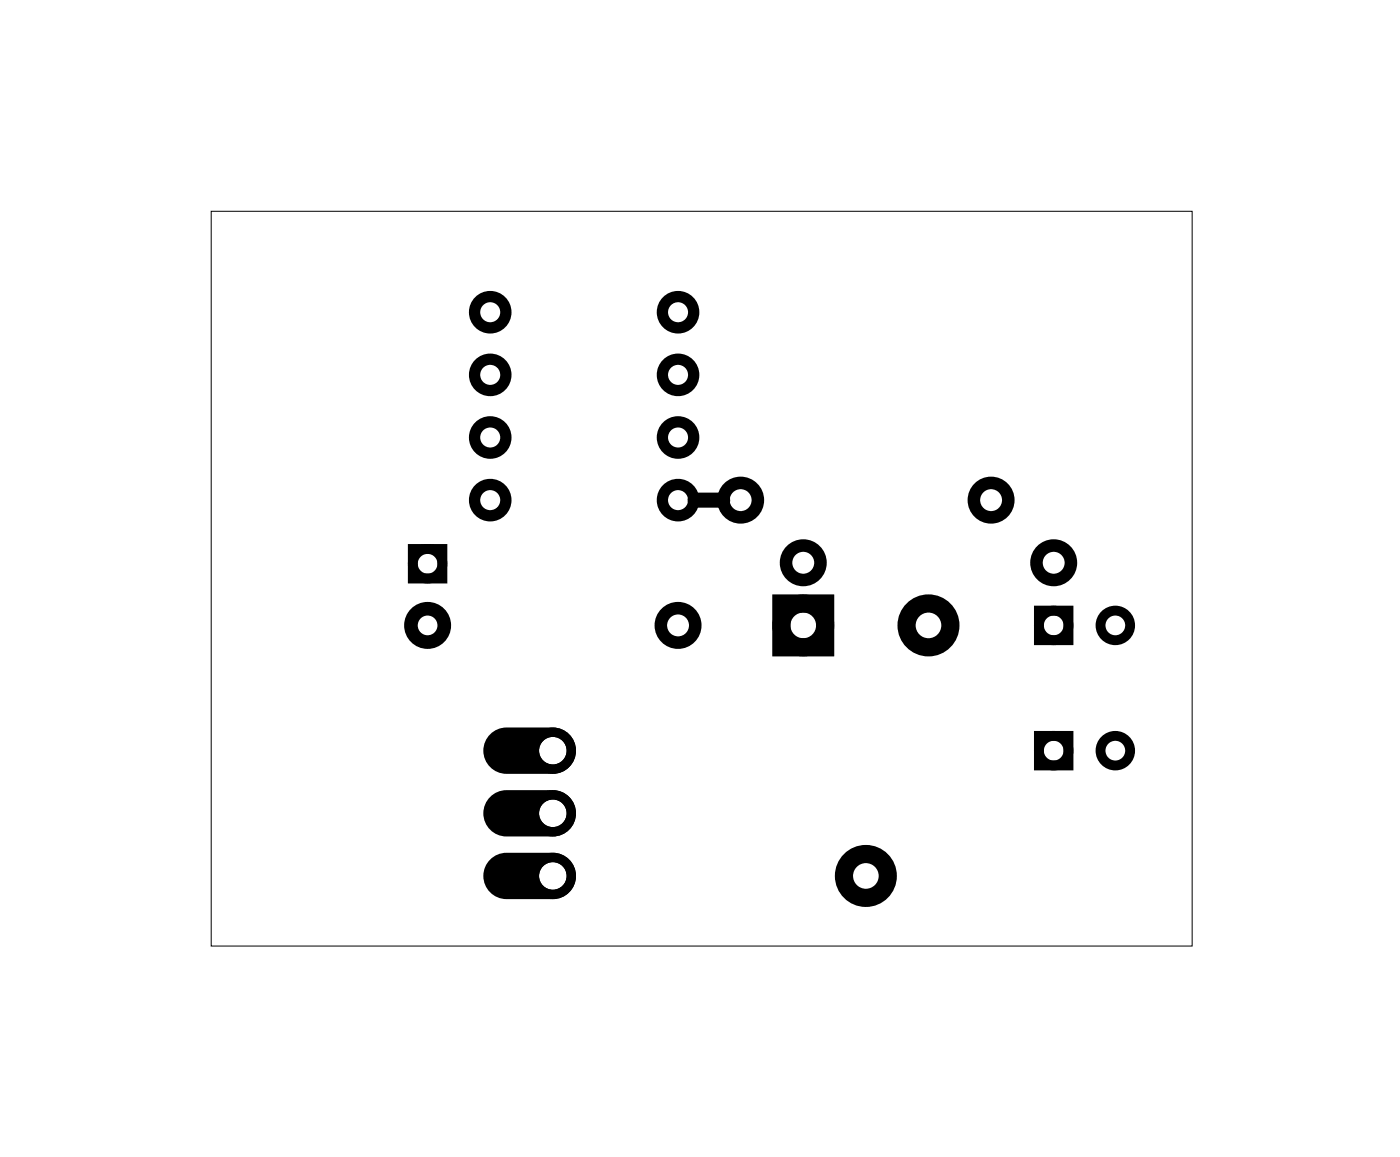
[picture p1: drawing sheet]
<svg xmlns="http://www.w3.org/2000/svg" width="57mm" height="47mm" viewBox="0 0 57 47" stroke-linecap="round" stroke-linejoin="round" font-family="sans-serif">
<path d="M8.6 8.6h39.8v29.8h-39.8z" fill="none" stroke="#000" stroke-width=".04"/>
<g fill="none" stroke="#000" stroke-width=".46">
<circle cx="19.9" cy="12.7" r=".64"/>
<circle cx="19.9" cy="15.2" r=".64"/>
<circle cx="19.9" cy="17.7" r=".64"/>
<circle cx="27.5" cy="12.7" r=".64"/>
<circle cx="27.5" cy="15.2" r=".64"/>
<circle cx="27.5" cy="17.7" r=".64"/>
<circle cx="19.9" cy="20.3" r=".64"/>
<circle cx="27.5" cy="20.3" r=".64"/>
</g>
<g fill="none" stroke="#000" stroke-width=".38">
<circle cx="22.4" cy="30.4" r=".75"/>
<circle cx="22.4" cy="35.5" r=".75"/>
<circle cx="22.4" cy="33" r=".75"/>
</g>
<g fill="#000">
<path d="M19.9 29.8a.94 .94 0 0 0-.2 1 .94 .94 0 0 0 .8 .6h1.9a.94 .94 0 0 0 1-1 .94 .94 0 0 0-1-.9h-1.9l-.3 .1zM21.9 30.4a.56 .56 0 0 1 1.1 0 .56 .56 0 0 1-1.1 0z"/>
<path d="M19.9 34.9a.94 .94 0 0 0-.2 1 .94 .94 0 0 0 .8 .6h1.9a.94 .94 0 0 0 1-1 .94 .94 0 0 0-1-.9h-1.9l-.3 .1zM21.9 35.5a.56 .56 0 0 1 1.1 0 .56 .56 0 0 1-1.1 0z"/>
<path d="M19.9 32.3a.94 .94 0 0 0-.2 1 .94 .94 0 0 0 .8 .6h1.9a.94 .94 0 0 0 1-.9 .94 .94 0 0 0-1-1h-1.9l-.3 .1zM21.9 33a.56 .56 0 0 1 1.1 0 .56 .56 0 0 1-1.1 0z"/>
</g>
<g fill="none" stroke="#000" stroke-width=".51">
<circle cx="17.3" cy="25.4" r=".7"/>
<circle cx="27.5" cy="25.4" r=".7"/>
<circle cx="30" cy="20.3" r=".7"/>
<circle cx="32.6" cy="22.8" r=".7"/>
<circle cx="40.2" cy="20.3" r=".7"/>
<circle cx="42.7" cy="22.8" r=".7"/>
</g>
<g fill="none" stroke="#000" stroke-width=".74" stroke-linecap="butt">
<path d="M31.7 24.5h1.8v1.8h-1.8z"/>
<circle cx="32.6" cy="25.4" r=".89"/>
<circle cx="35.1" cy="35.5" r=".89"/>
<circle cx="37.7" cy="25.4" r=".89"/>
</g>
<g fill="none" stroke="#000" stroke-width=".4">
<path d="M16.7 22.3h1.2v1.2h-1.2zM42.1 29.8h1.2v1.2h-1.2zM42.1 24.8h1.2v1.2h-1.2z"/>
<circle cx="17.3" cy="22.9" r=".6"/>
<circle cx="17.3" cy="25.4" r=".6"/>
<circle cx="42.7" cy="25.4" r=".6"/>
<circle cx="42.7" cy="30.4" r=".6"/>
<circle cx="45.2" cy="30.4" r=".6"/>
<circle cx="45.2" cy="25.4" r=".6"/>
</g>
<path d="M28.2 20.3h1.1" fill="none" stroke="#000" stroke-width=".61"/>
</svg>
